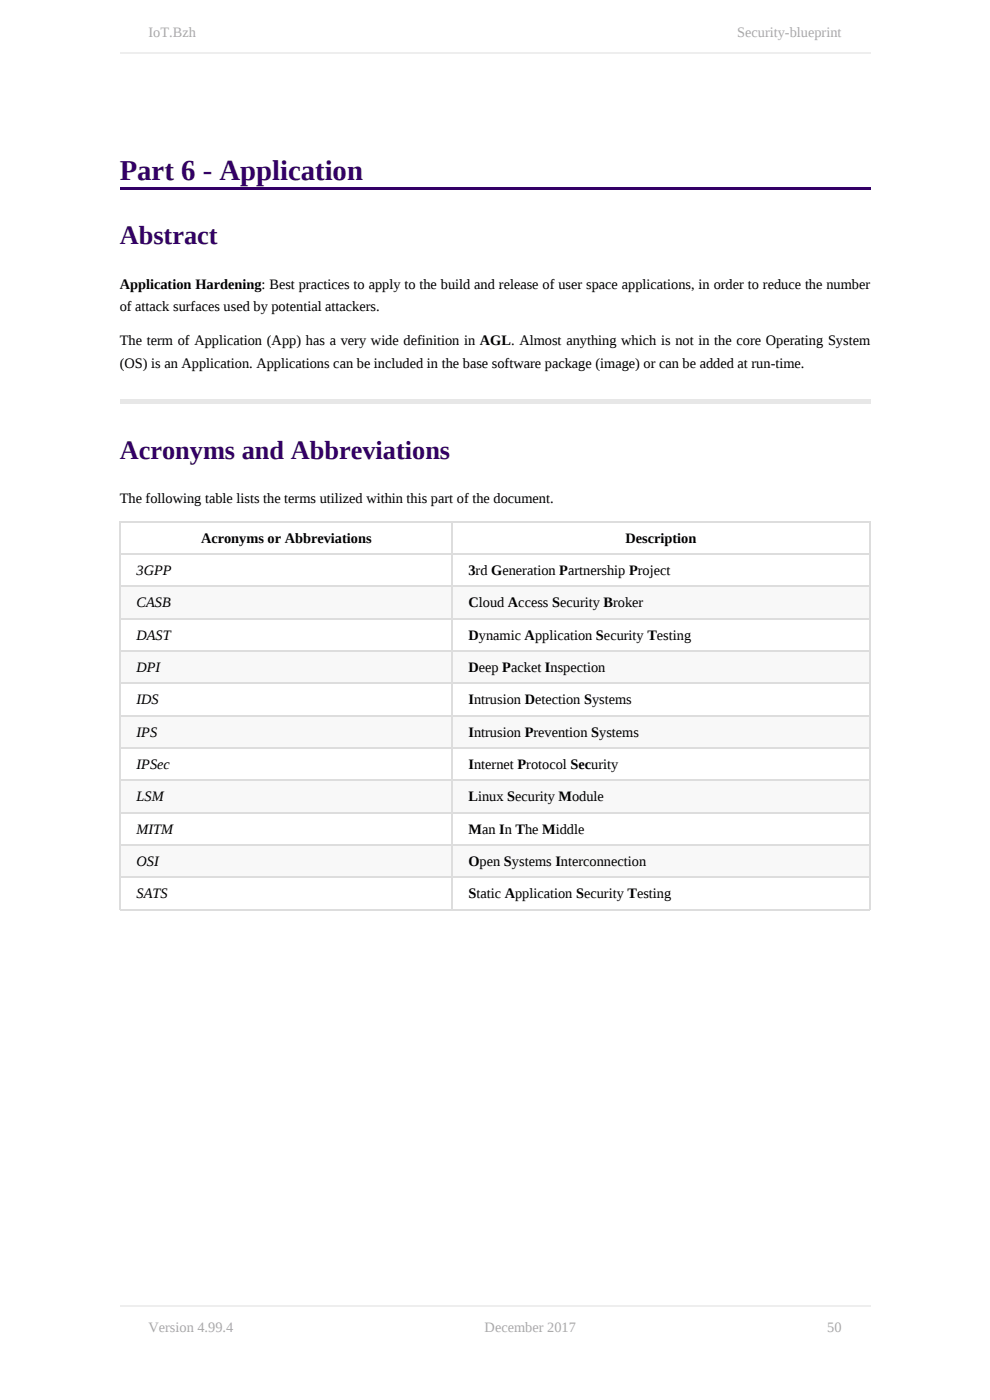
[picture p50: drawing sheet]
<svg xmlns="http://www.w3.org/2000/svg" width="210mm" height="297mm" viewBox="0 0 210 297" stroke-linecap="round" stroke-linejoin="round" font-family="sans-serif">
<defs><g id="words">
<text font-size="6.1" fill="#306" x="25.4" y="38.1">Part 6 - Application</text>
<g font-size="5.6" fill="#306">
<text x="25.4" y="51.8">Abstract</text>
<text x="25.4" y="97.3">Acronyms and Abbreviations</text>
</g>
<g font-size="3" fill="#aaa">
<text x="31.5" y="7.9">IoT.Bzh</text>
<text x="156.4" y="7.9">Security-blueprint</text>
<text x="31.5" y="282.5">Version 4.99.4</text>
<text x="102.8" y="282.5">December 2017</text>
<text x="175.5" y="282.5">50</text>
</g>
<g font-size="3">
<text x="25.4" y="61.2">Application Hardening: Best practices to apply to the build and release of user space applications, in order to reduce the number</text>
<text x="25.4" y="66.1">of attack surfaces used by potential attackers.</text>
<text x="25.4" y="73.2">The term of Application (App) has a very wide definition in AGL. Almost anything which is not in the core Operating System</text>
<text x="25.4" y="78">(OS) is an Application. Applications can be included in the base software package (image) or can be added at run-time.</text>
<text x="25.4" y="106.7">The following table lists the terms utilized within this part of the document.</text>
<text x="42.6" y="115.1">Acronyms or Abbreviations</text>
<text x="132.7" y="115.1">Description</text>
<text x="29" y="122">3GPP</text>
<text x="99.4" y="122">3rd Generation Partnership Project</text>
<text x="29" y="128.8">CASB</text>
<text x="99.4" y="128.8">Cloud Access Security Broker</text>
<text x="29" y="135.7">DAST</text>
<text x="99.4" y="135.7">Dynamic Application Security Testing</text>
<text x="29" y="142.5">DPI</text>
<text x="99.4" y="142.5">Deep Packet Inspection</text>
<text x="29" y="149.4">IDS</text>
<text x="99.4" y="149.4">Intrusion Detection Systems</text>
<text x="29" y="156.2">IPS</text>
<text x="99.4" y="156.2">Intrusion Prevention Systems</text>
<text x="29" y="163.1">IPSec</text>
<text x="99.4" y="163.1">Internet Protocol Security</text>
<text x="29" y="170">LSM</text>
<text x="99.4" y="170">Linux Security Module</text>
<text x="29" y="176.8">MITM</text>
<text x="99.4" y="176.8">Man In The Middle</text>
<text x="29" y="183.7">OSI</text>
<text x="99.4" y="183.7">Open Systems Interconnection</text>
<text x="29" y="190.5">SATS</text>
<text x="99.4" y="190.5">Static Application Security Testing</text>
</g>
</g></defs>
<path d="M25.4 39.6h159.2v.5h-159.2z" fill="#306"/>
<path d="M25.4 84.6h159.2v1h-159.2z" fill="#e7e7e7"/>
<g fill="#fff">
<path d="M25.4 110.5h70.3v6.9h-70.3z"/>
<path d="M95.7 110.5h88.6v6.9h-88.6z"/>
<path d="M25.4 117.4h70.3v6.8h-70.3z"/>
<path d="M95.7 117.4h88.6v6.8h-88.6z"/>
</g>
<g fill="#f8f8f8">
<path d="M25.4 124.2h70.3v6.9h-70.3z"/>
<path d="M95.7 124.2h88.6v6.9h-88.6z"/>
</g>
<g fill="#fff">
<path d="M25.4 131.1h70.3v6.9h-70.3z"/>
<path d="M95.7 131.1h88.6v6.9h-88.6z"/>
</g>
<g fill="#f8f8f8">
<path d="M25.4 138h70.3v6.8h-70.3z"/>
<path d="M95.7 138h88.6v6.8h-88.6z"/>
</g>
<g fill="#fff">
<path d="M25.4 144.8h70.3v6.9h-70.3z"/>
<path d="M95.7 144.8h88.6v6.9h-88.6z"/>
</g>
<g fill="#f8f8f8">
<path d="M25.4 151.7h70.3v6.8h-70.3z"/>
<path d="M95.7 151.7h88.6v6.8h-88.6z"/>
</g>
<g fill="#fff">
<path d="M25.4 158.5h70.3v6.9h-70.3z"/>
<path d="M95.7 158.5h88.6v6.9h-88.6z"/>
</g>
<g fill="#f8f8f8">
<path d="M25.4 165.4h70.3v6.9h-70.3z"/>
<path d="M95.7 165.4h88.6v6.9h-88.6z"/>
</g>
<g fill="#fff">
<path d="M25.4 172.3h70.3v6.8h-70.3z"/>
<path d="M95.7 172.3h88.6v6.8h-88.6z"/>
</g>
<g fill="#f8f8f8">
<path d="M25.4 179.1h70.3v6.9h-70.3z"/>
<path d="M95.7 179.1h88.6v6.9h-88.6z"/>
</g>
<g fill="#fff">
<path d="M25.4 186h70.3v6.8h-70.3z"/>
<path d="M95.7 186h88.6v6.8h-88.6z"/>
</g>
<g fill="none" stroke="#ddd" stroke-width=".25">
<path d="M25.4 117.5h159.2M25.4 110.6h159.2M25.5 110.5v82.6M95.9 110.5v82.6M184.5 110.5v82.6M25.4 138.1h159.2M25.4 131.2h159.2M25.4 124.4h159.2M25.4 158.7h159.2M25.4 151.8h159.2M25.4 144.9h159.2M25.4 179.2h159.2"/>
<path d="M25.4 172.4h159.2M25.4 165.5h159.2M25.4 186.1h159.2M25.4 193h159.2"/>
</g>
<path d="M25.4 11.3h159.2M25.4 277.1h159.2" fill="none" stroke="#eee" stroke-width=".25"/>
<use href="#words"/>
</svg>
